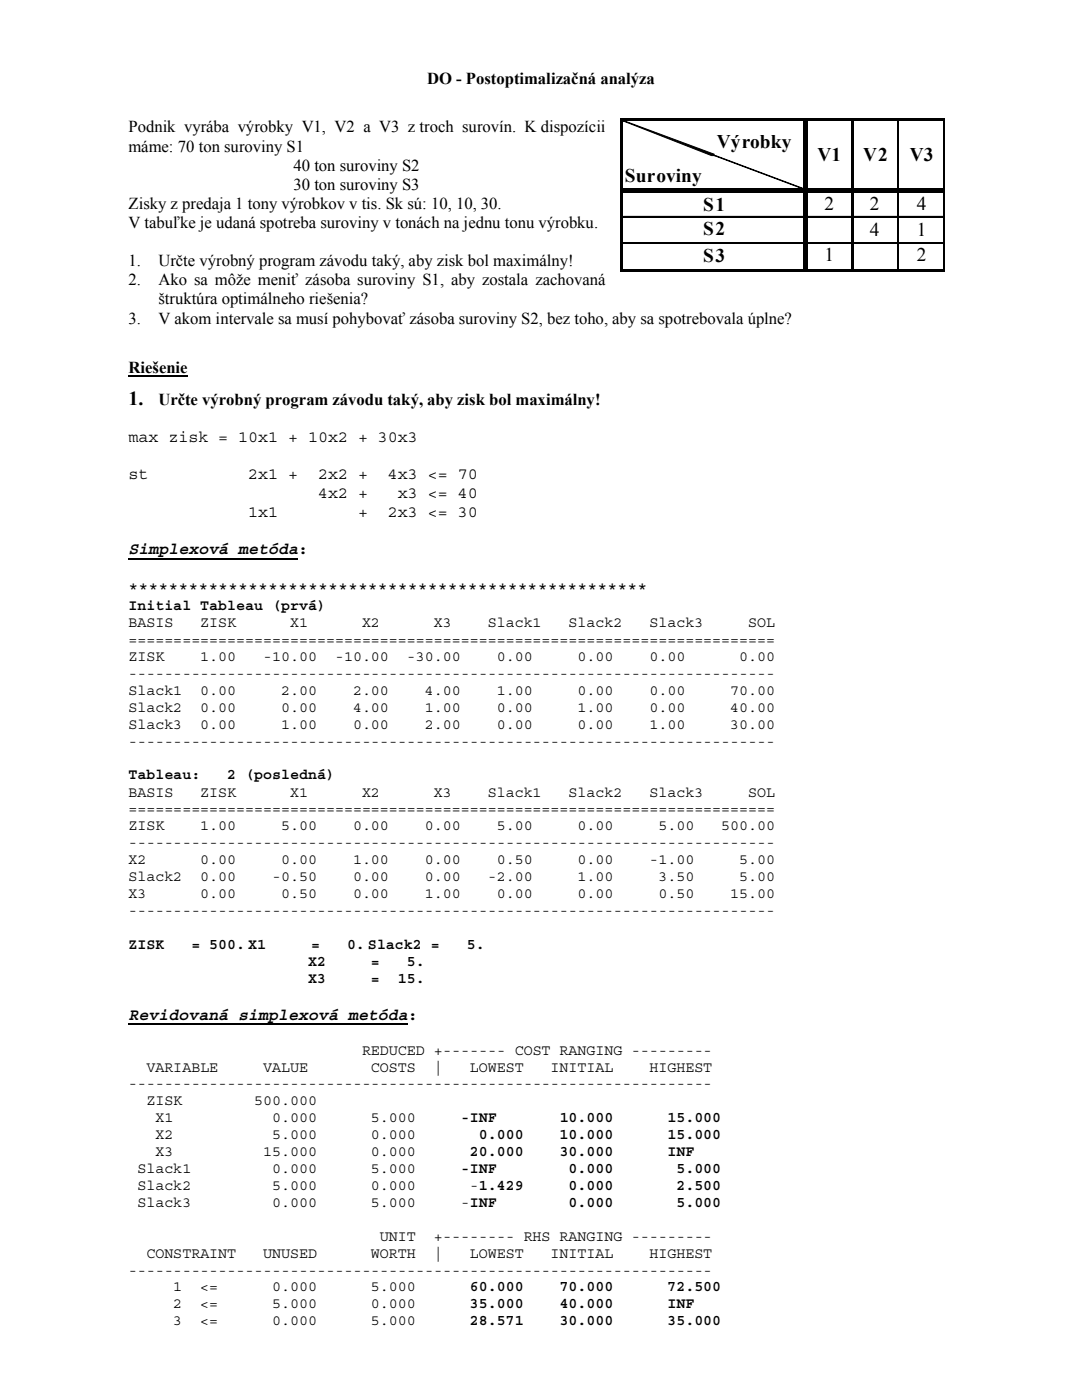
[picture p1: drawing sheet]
<svg xmlns="http://www.w3.org/2000/svg" width="216mm" height="279mm" viewBox="0 0 216 279" stroke-linecap="round" stroke-linejoin="round" font-family="sans-serif">
<defs><g id="words">
<text font-size="4" x="25.6" y="80.9">1.</text>
<g font-size="3.9">
<text x="143.1" y="29.6">Výrobky</text>
<text x="163.2" y="32.1">V1</text>
<text x="172.2" y="32.1">V2</text>
<text x="181.6" y="32.1">V3</text>
<text x="124.7" y="36.2">Suroviny</text>
<text x="164.5" y="41.9">2</text>
<text x="173.6" y="41.9">2</text>
<text x="182.9" y="41.9">4</text>
<text x="140.3" y="42">S1</text>
<text x="140.3" y="47">S2</text>
<text x="173.6" y="47.2">4</text>
<text x="182.9" y="47.2">1</text>
<text x="140.3" y="52.2">S3</text>
<text x="164.5" y="52.1">1</text>
<text x="182.9" y="52.1">2</text>
</g>
<g font-size="3.3">
<text x="85.2" y="16.8">DO - Postoptimalizačná analýza</text>
<text x="25.6" y="26.4">Podnik vyrába výrobky V1, V2 a V3 z troch surovín. K dispozícii</text>
<text x="25.6" y="30.2">máme: 70 ton suroviny S1</text>
<text x="58.6" y="34.1">40 ton suroviny S2</text>
<text x="25.6" y="41.7">Zisky z predaja 1 tony výrobkov v tis. Sk sú: 10, 10, 30.</text>
<text x="58.6" y="37.9">30 ton suroviny S3</text>
<text x="25.6" y="45.5">V tabuľke je udaná spotreba suroviny v tonách na jednu tonu výrobku.</text>
<text x="25.6" y="53.1">1.</text>
<text x="31.6" y="53.1">Určte výrobný program závodu taký, aby zisk bol maximálny!</text>
<text x="25.6" y="57">2.</text>
<text x="31.6" y="57">Ako sa môže meniť zásoba suroviny S1, aby zostala zachovaná</text>
<text x="25.6" y="64.6">3.</text>
<text x="31.6" y="60.8">štruktúra optimálneho riešenia?</text>
<text x="31.6" y="64.6">V akom intervale sa musí pohybovať zásoba suroviny S2, bez toho, aby sa spotrebovala úplne?</text>
<text x="25.6" y="74.4">Riešenie</text>
<text x="31.6" y="80.9">Určte výrobný program závodu taký, aby zisk bol maximálny!</text>
<text x="25.6" y="88.2">max zisk = 10x1 + 10x2 + 30x3</text>
<text x="25.6" y="95.7">st</text>
<text x="49.5" y="95.7">2x1 +</text>
<text x="63.5" y="95.7">2x2 +</text>
<text x="77.4" y="95.7">4x3 &lt;= 70</text>
<text x="63.5" y="99.5">4x2 +</text>
<text x="79.4" y="99.5">x3 &lt;= 40</text>
<text x="49.5" y="103.2">1x1</text>
<text x="71.4" y="103.2">+</text>
<text x="77.4" y="103.2">2x3 &lt;= 30</text>
<text x="25.6" y="110.6">Simplexová metóda:</text>
<text x="25.6" y="118.3">****************************************************</text>
<text x="25.6" y="203.5">Revidovaná simplexová metóda:</text>
</g>
<g font-size="3">
<text x="25.6" y="121.7">Initial Tableau (prvá)</text>
<text x="25.6" y="125.1">BASIS</text>
<text x="40" y="125.1">ZISK</text>
<text x="57.9" y="125.1">X1</text>
<text x="72.2" y="125.1">X2</text>
<text x="86.6" y="125.1">X3</text>
<text x="97.3" y="125.1">Slack1</text>
<text x="113.5" y="125.1">Slack2</text>
<text x="129.6" y="125.1">Slack3</text>
<text x="149.3" y="125.1">SOL</text>
<text x="25.6" y="128.5">========================================================================</text>
<text x="25.6" y="131.9">ZISK</text>
<text x="40" y="131.9">1.00</text>
<text x="52.5" y="131.9">-10.00</text>
<text x="66.9" y="131.9">-10.00</text>
<text x="81.2" y="131.9">-30.00</text>
<text x="99.1" y="131.9">0.00</text>
<text x="115.3" y="131.9">0.00</text>
<text x="129.6" y="131.9">0.00</text>
<text x="147.5" y="131.9">0.00</text>
<text x="25.6" y="135.3">------------------------------------------------------------------------</text>
<text x="25.6" y="138.6">Slack1</text>
<text x="25.6" y="142">Slack2</text>
<text x="40" y="138.6">0.00</text>
<text x="40" y="142">0.00</text>
<text x="56.1" y="138.6">2.00</text>
<text x="56.1" y="142">0.00</text>
<text x="70.4" y="138.6">2.00</text>
<text x="70.4" y="142">4.00</text>
<text x="84.8" y="138.6">4.00</text>
<text x="84.8" y="142">1.00</text>
<text x="99.1" y="138.6">1.00</text>
<text x="99.1" y="142">0.00</text>
<text x="115.3" y="138.6">0.00</text>
<text x="115.3" y="142">1.00</text>
<text x="129.6" y="138.6">0.00</text>
<text x="129.6" y="142">0.00</text>
<text x="145.7" y="138.6">70.00</text>
<text x="145.7" y="142">40.00</text>
<text x="25.6" y="145.4">Slack3</text>
<text x="25.6" y="148.8">------------------------------------------------------------------------</text>
<text x="40" y="145.4">0.00</text>
<text x="56.1" y="145.4">1.00</text>
<text x="70.4" y="145.4">0.00</text>
<text x="84.8" y="145.4">2.00</text>
<text x="99.1" y="145.4">0.00</text>
<text x="115.3" y="145.4">0.00</text>
<text x="129.6" y="145.4">1.00</text>
<text x="145.7" y="145.4">30.00</text>
<text x="25.6" y="155.5">Tableau:</text>
<text x="45.4" y="155.5">2 (posledná)</text>
<text x="25.6" y="159">BASIS</text>
<text x="40" y="159">ZISK</text>
<text x="57.9" y="159">X1</text>
<text x="72.2" y="159">X2</text>
<text x="86.6" y="159">X3</text>
<text x="97.3" y="159">Slack1</text>
<text x="113.5" y="159">Slack2</text>
<text x="129.6" y="159">Slack3</text>
<text x="149.3" y="159">SOL</text>
<text x="25.6" y="162.3">========================================================================</text>
<text x="25.6" y="165.7">ZISK</text>
<text x="40" y="165.7">1.00</text>
<text x="56.1" y="165.7">5.00</text>
<text x="70.4" y="165.7">0.00</text>
<text x="84.8" y="165.7">0.00</text>
<text x="99.1" y="165.7">5.00</text>
<text x="115.3" y="165.7">0.00</text>
<text x="131.4" y="165.7">5.00</text>
<text x="143.9" y="165.7">500.00</text>
<text x="25.6" y="169.1">------------------------------------------------------------------------</text>
<text x="25.6" y="172.5">X2</text>
<text x="40" y="172.5">0.00</text>
<text x="56.1" y="172.5">0.00</text>
<text x="70.4" y="172.5">1.00</text>
<text x="84.8" y="172.5">0.00</text>
<text x="99.1" y="172.5">0.50</text>
<text x="115.3" y="172.5">0.00</text>
<text x="129.6" y="172.5">-1.00</text>
<text x="147.5" y="172.5">5.00</text>
<text x="25.6" y="175.9">Slack2</text>
<text x="25.6" y="179.2">X3</text>
<text x="40" y="175.9">0.00</text>
<text x="40" y="179.2">0.00</text>
<text x="54.3" y="175.9">-0.50</text>
<text x="56.1" y="179.2">0.50</text>
<text x="70.4" y="175.9">0.00</text>
<text x="70.4" y="179.2">0.00</text>
<text x="84.8" y="175.9">0.00</text>
<text x="84.8" y="179.2">1.00</text>
<text x="97.3" y="175.9">-2.00</text>
<text x="99.1" y="179.2">0.00</text>
<text x="115.3" y="175.9">1.00</text>
<text x="115.3" y="179.2">0.00</text>
<text x="131.4" y="175.9">3.50</text>
<text x="131.4" y="179.2">0.50</text>
<text x="145.7" y="179.2">15.00</text>
<text x="147.5" y="175.9">5.00</text>
<text x="25.6" y="182.6">------------------------------------------------------------------------</text>
<text x="25.6" y="189.3">ZISK</text>
<text x="38.2" y="189.3">= 500. X1</text>
<text x="62.1" y="189.3">=</text>
<text x="69.3" y="189.3">0. Slack2 =</text>
<text x="93.2" y="189.3">5.</text>
<text x="61.5" y="192.7">X2</text>
<text x="61.5" y="196.1">X3</text>
<text x="74" y="192.7">=</text>
<text x="74" y="196.1">=</text>
<text x="79.4" y="196.1">15.</text>
<text x="81.2" y="192.7">5.</text>
<text x="29.2" y="213.8">VARIABLE</text>
<text x="52.5" y="213.8">VALUE</text>
<text x="72.2" y="210.5">REDUCED +------- COST RANGING ---------</text>
<text x="74" y="213.8">COSTS</text>
<text x="86.6" y="213.8">|</text>
<text x="93.7" y="213.8">LOWEST</text>
<text x="109.9" y="213.8">INITIAL</text>
<text x="129.6" y="213.8">HIGHEST</text>
<text x="25.6" y="217.2">-----------------------------------------------------------------</text>
<text x="29.2" y="220.6">ZISK</text>
<text x="50.7" y="220.6">500.000</text>
<text x="31" y="223.9">X1</text>
<text x="31" y="227.3">X2</text>
<text x="54.3" y="223.9">0.000</text>
<text x="54.3" y="227.3">5.000</text>
<text x="74" y="223.9">5.000</text>
<text x="74" y="227.3">0.000</text>
<text x="91.9" y="223.9">-INF</text>
<text x="95.5" y="227.3">0.000</text>
<text x="111.7" y="227.3">10.000</text>
<text x="111.7" y="223.9">10.000</text>
<text x="133.2" y="227.3">15.000</text>
<text x="133.2" y="223.9">15.000</text>
<text x="31" y="230.7">X3</text>
<text x="52.5" y="230.7">15.000</text>
<text x="74" y="230.7">0.000</text>
<text x="93.7" y="230.7">20.000</text>
<text x="111.7" y="230.7">30.000</text>
<text x="133.2" y="230.7">INF</text>
<text x="27.4" y="234.1">Slack1</text>
<text x="27.4" y="237.5">Slack2</text>
<text x="54.3" y="234.1">0.000</text>
<text x="54.3" y="237.5">5.000</text>
<text x="74" y="234.1">5.000</text>
<text x="74" y="237.5">0.000</text>
<text x="91.9" y="234.1">-INF</text>
<text x="93.7" y="237.5">-1.429</text>
<text x="113.5" y="234.1">0.000</text>
<text x="113.5" y="237.5">0.000</text>
<text x="135" y="234.1">5.000</text>
<text x="135" y="237.5">2.500</text>
<text x="27.4" y="240.8">Slack3</text>
<text x="54.3" y="240.8">0.000</text>
<text x="74" y="240.8">5.000</text>
<text x="91.9" y="240.8">-INF</text>
<text x="113.5" y="240.8">0.000</text>
<text x="135" y="240.8">5.000</text>
<text x="29.2" y="251.1">CONSTRAINT</text>
<text x="52.5" y="251.1">UNUSED</text>
<text x="74" y="251.1">WORTH</text>
<text x="75.8" y="247.7">UNIT</text>
<text x="86.6" y="247.7">+-------- RHS RANGING ---------</text>
<text x="86.6" y="251.1">|</text>
<text x="93.7" y="251.1">LOWEST</text>
<text x="109.9" y="251.1">INITIAL</text>
<text x="129.6" y="251.1">HIGHEST</text>
<text x="25.6" y="254.4">-----------------------------------------------------------------</text>
<text x="34.6" y="257.7">1</text>
<text x="40" y="257.7">&lt;=</text>
<text x="54.3" y="257.7">0.000</text>
<text x="74" y="257.7">5.000</text>
<text x="93.7" y="257.7">60.000</text>
<text x="111.7" y="257.7">70.000</text>
<text x="133.2" y="257.7">72.500</text>
<text x="34.6" y="261.1">2</text>
<text x="40" y="261.1">&lt;=</text>
<text x="54.3" y="261.1">5.000</text>
<text x="74" y="261.1">0.000</text>
<text x="93.7" y="261.1">35.000</text>
<text x="111.7" y="261.1">40.000</text>
<text x="133.2" y="261.1">INF</text>
<text x="34.6" y="264.5">3</text>
<text x="40" y="264.5">&lt;=</text>
<text x="54.3" y="264.5">0.000</text>
<text x="74" y="264.5">5.000</text>
<text x="93.7" y="264.5">28.571</text>
<text x="111.7" y="264.5">30.000</text>
<text x="133.2" y="264.5">35.000</text>
</g>
</g></defs>
<path d="M25.6 74.9h11.8" fill="none" stroke="#000" stroke-width=".32"/>
<path d="M25.6 111.5h33.9M25.6 204.3h55.8" fill="none" stroke="#000" stroke-width=".34"/>
<path d="M179.1 24.2v13.5M179.1 38.5v15.2M124.4 43.2h36M124.4 48.4h36M161.2 43.2h8.6M161.2 48.4h8.6M170.3 43.2h17.9M170.3 48.4h17.9" fill="none" stroke="#000" stroke-width=".2"/>
<path d="M179.2 24.2v13.5M179.2 38.5v15.2M188.3 24.2v30M124.4 43.3h36M124.4 48.5h36M161.2 43.3h8.6M161.2 48.5h8.6M170.3 43.3h17.9M170.3 48.5h17.9" fill="none" stroke="#000" stroke-width=".28"/>
<path d="M124.4 23.6h64v.6h-64zM124.4 37.7h64v.8h-64zM123.8 23.6h.6v30.6h-.6zM124.4 53.7h64v.5h-64zM160.4 24.2h.8v30h-.8zM169.8 24.2h.5v30h-.5z" fill="#000"/>
<g fill="#000" stroke="#000" stroke-width=".2">
<path d="M124.4 24.2l18.1 6.6v.3h-.5z" fill-rule="evenodd"/>
<path d="M142.5 31.1l17.9 6.6z" fill-rule="evenodd"/>
</g>
<use href="#words"/>
</svg>
